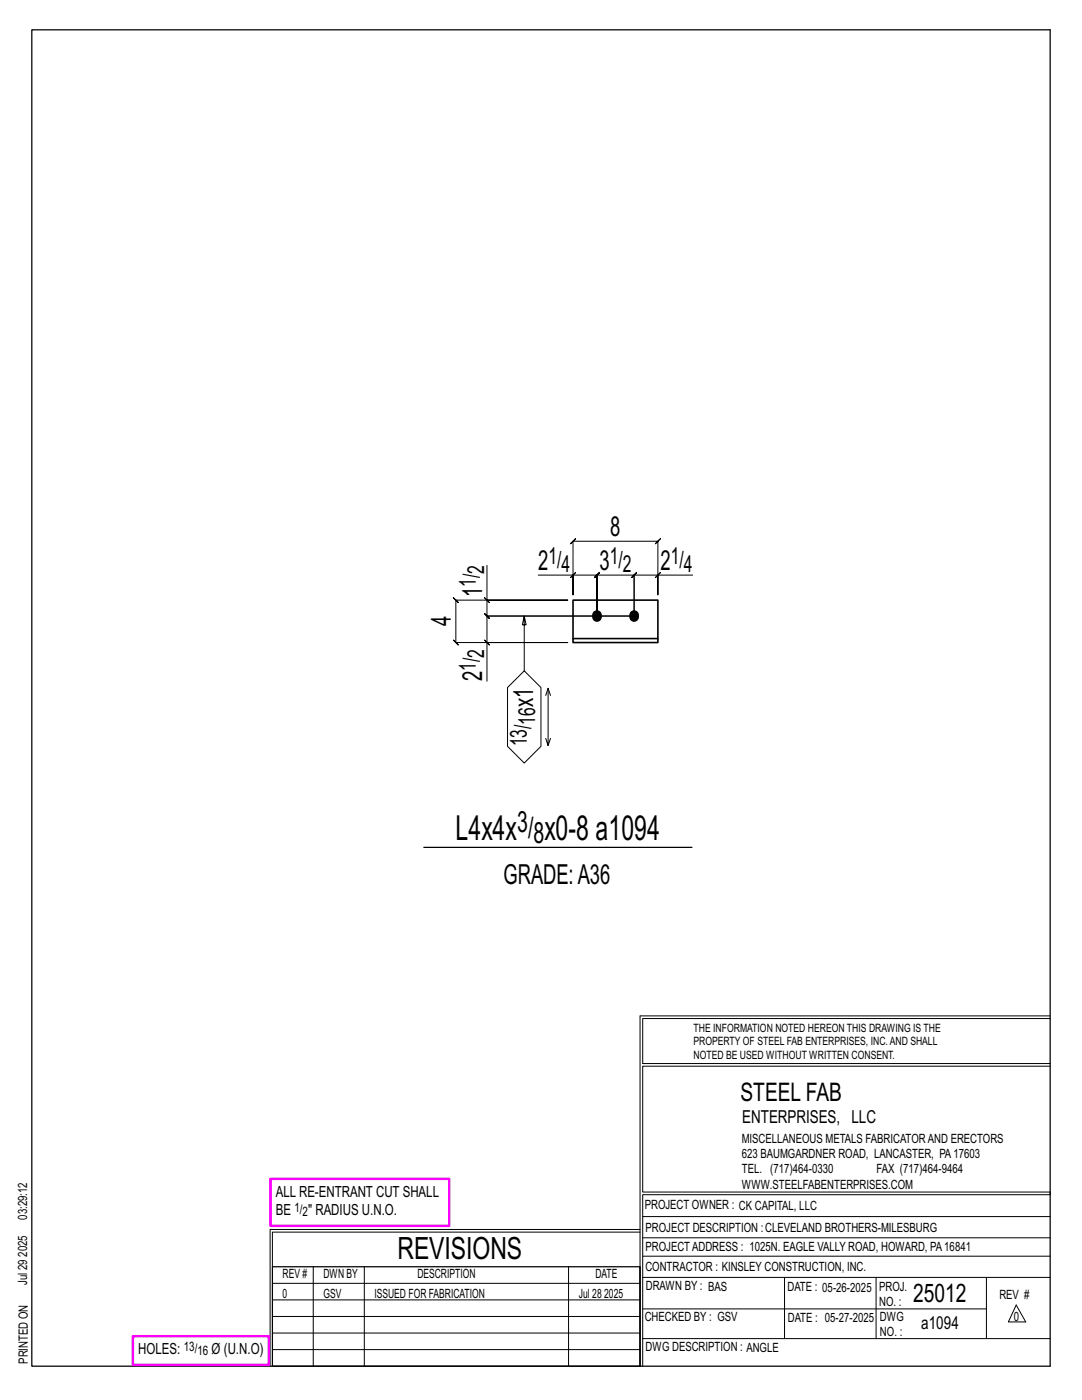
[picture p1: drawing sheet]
<svg xmlns="http://www.w3.org/2000/svg" width="216mm" height="279mm" viewBox="0 0 216 279" stroke-linecap="round" stroke-linejoin="round" font-family="sans-serif">
<defs><g id="words">
<g font-size="6.9">
<text x="90.9" y="167.7">L4x4x</text>
<text x="108.7" y="167.7">x0-8 a1094</text>
</g>
<text font-size="6.1" x="79.3" y="251.3">REVISIONS</text>
<g font-size="5.9">
<text x="103.2" y="166.1">3/</text>
<text x="106.5" y="168.2">8</text>
</g>
<g font-size="5.5">
<text x="121.8" y="107">8</text>
<text x="107.4" y="113.8">2</text>
<text x="119.6" y="113.8">3</text>
<text x="131.8" y="113.8">2</text>
<text x="96.2" y="119.2" transform="rotate(-90 96.2 119.2)">1</text>
<text x="90" y="125" transform="rotate(-90 90 125)">4</text>
<text x="96.2" y="136" transform="rotate(-90 96.2 136)">2</text>
<text x="106.4" y="141.1" transform="rotate(-90 106.4 141.1)">x1</text>
<text x="100.5" y="176.4">GRADE:A36</text>
</g>
<g font-size="5.1">
<text x="147.8" y="219.8">STEEL FAB</text>
<text x="182.2" y="259.9">25012</text>
</g>
<g font-size="4.7">
<text x="109.5" y="112.5">1/</text>
<text x="121.7" y="112.5">1/</text>
<text x="133.9" y="112.5">1/</text>
<text x="94.9" y="117.2" transform="rotate(-90 94.9 117.2)">1/</text>
<text x="96.6" y="114.6" transform="rotate(-90 96.6 114.6)">2</text>
<text x="112.1" y="114.2">4</text>
<text x="124.3" y="114.2">2</text>
<text x="136.5" y="114.2">4</text>
<text x="96.6" y="131.3" transform="rotate(-90 96.6 131.3)">2</text>
<text x="94.9" y="133.9" transform="rotate(-90 94.9 133.9)">1/</text>
<text x="105.1" y="148.9" transform="rotate(-90 105.1 148.9)">13/</text>
<text x="106.8" y="144.6" transform="rotate(-90 106.8 144.6)">16</text>
</g>
<g font-size="3.6">
<text x="148.1" y="224.1">ENTERPRISES, LLC</text>
<text x="183.8" y="265.2">a1094</text>
</g>
<g font-size="3.1">
<text x="55" y="238.9">ALL RE-ENTRANT CUT SHALL</text>
<text x="55" y="242.5">BE</text>
<text x="61.5" y="242.5">&quot; RADIUS U.N.O.</text>
<text x="27.6" y="270.2">HOLES:</text>
<text x="42.2" y="270.2">Ø (U.N.O)</text>
</g>
<g font-size="2.6">
<text x="58.8" y="241.8">1/</text>
<text x="60.4" y="242.7">2</text>
<text x="36.7" y="269.6">13/</text>
<text x="39.4" y="270.5">16</text>
</g>
<g font-size="2.5">
<text x="148" y="231.2">623 BAUMGARDNER ROAD, LANCASTER, PA17603</text>
<text x="148" y="228.1">MISCELLANEOUS METALS FABRICATORAND ERECTORS</text>
<text x="148" y="237.2">WWW.STEELFABENTERPRISES.COM</text>
<text x="148" y="234.2">TEL. (717)464-0330</text>
<text x="174.9" y="234.2">FAX (717)464-9464</text>
<text x="5.4" y="243.4" transform="rotate(-90 5.4 243.4)">03:29:12</text>
<text x="128.7" y="241.3">PROJECT OWNER : CK CAPITAL, LLC</text>
<text x="128.8" y="246">PROJECT DESCRIPTION :CLEVELAND BROTHERS-MILESBURG</text>
<text x="5.4" y="250.8" transform="rotate(-90 5.4 250.8)">2025</text>
<text x="128.8" y="249.7">PROJECTADDRESS : 1025N. EAGLE VALLY ROAD, HOWARD, PA16841</text>
<text x="5.4" y="256.5" transform="rotate(-90 5.4 256.5)">Jul 29</text>
<text x="56.4" y="255">REV #</text>
<text x="64.5" y="255">DWN BY</text>
<text x="83.3" y="255">DESCRIPTION</text>
<text x="118.8" y="255">DATE</text>
<text x="128.8" y="253.7">CONTRACTOR : KINSLEY CONSTRUCTION, INC.</text>
<text x="128.9" y="257.5">DRAWN BY : BAS</text>
<text x="157.1" y="257.6">DATE : 05-26-2025</text>
<text x="175.4" y="257.7">PROJ.</text>
<text x="56.4" y="259">0</text>
<text x="64.5" y="259">GSV</text>
<text x="74.7" y="259">ISSUED FOR FABRICATION</text>
<text x="115.5" y="259">Jul 28</text>
<text x="120.6" y="259">2025</text>
<text x="128.6" y="263.7">CHECKED BY : GSV</text>
<text x="157.2" y="263.7">DATE : 05-27-2025</text>
<text x="175.4" y="260.7">NO. :</text>
<text x="175.6" y="263.7">DWG</text>
<text x="199.4" y="259.2">REV #</text>
<text x="202.3" y="263.7">0</text>
<text x="128.8" y="269.7">DWG DESCRIPTION : ANGLE</text>
<text x="175.6" y="266.7">NO. :</text>
<text x="5.5" y="272.2" transform="rotate(-90 5.5 272.2)">PRINTED ON</text>
</g>
<g font-size="2.3">
<text x="138.4" y="208.6">PROPERTY OF STEEL FAB ENTERPRISES, INC.AND SHALL</text>
<text x="138.4" y="205.9">THE INFORMATION NOTED HEREON THIS DRAWING IS THE</text>
<text x="138.4" y="211.3">NOTED BE USED WITHOUT WRITTEN CONSENT.</text>
</g>
</g></defs>
<g fill="none" stroke="#000" stroke-width=".2">
<path d="M96.7 119.3l1 1zM97.2 112.8v7h16.1h-22.3l-.5-.5 1 1-.5-.5v8.4l-.5-.5 1 1-.5-.5h22.3h-16.1v7.8M97.2 119.8v3.1l-.5-.5 1 1-.5-.5h29.3M107.4 114.8h6.9v3.9v-10.7l-.5 .5 1-1-.5 .5h17l-.5 .5 1-1-.5 .5v10.7v-3.9h6.9M114.3 114.8h4.8l-.5 .5 1-1-.5 .5v8.1v-8.1l-.5 .5 1-1-.5 .5h7.4l-.5 .5 1-1-.5 .5v8.1M114.8 114.3l-1 1zM131.3 114.8l.5-.5-1 1zM131.3 114.8h-4.8l.5-.5-1 1 .5-.5v8.1M96.7 127.7l1 1zM104.6 133.9l3.3 3.3v11.7l-3.3 3.4-3.3-3.4v-11.7zM104.6 122.9l-.4 1.8h.8l-.4-1.8v11M108.9 138.8l.5-1.4 .4 1.4"/>
<path d="M109.4 137.4v11.4l-.5-1.4M126.5 122.9h-29.3l-.5-.5 1 1-.5-.5v5.3M109.8 147.4l-.4 1.4M127.7 202.7v70M127.7 202.7h81.8M209.5 203.3h-81.3v9h81.3M209.5 212.8h-81.3v25.1h81.3v.5h-81.3v34.3M54.4 259.4h73.3M54.4 256.1h73.3M62.5 252.8v19.9M72.7 252.8v19.9M113.4 252.8v19.9"/>
<path d="M127.7 245.4h-73.8v27.3M127.7 245.9h-73.3v6.9M128.2 242.8h81.3M128.2 254.9h81.3M128.2 250.7h81.3M128.2 247h81.3M156.5 254.9v12.2M174.8 254.9v12.2M196.8 254.9v12.2M54.4 269.3h73.3M54.4 266h73.3M54.4 262.7h73.3"/>
<path d="M128.2 261.2h68.6M128.2 267.1h81.3M202.8 260.4l1.9 3.4h-3.5z"/>
</g>
<path d="M6.3 6h203.2v266.7h-203.2zM84.6 169.1h53.5M54.4 252.8h73.3v19.9h-73.3z" fill="none" stroke="#000" stroke-width=".25"/>
<path d="M54 235.3h35.6v9.3h-35.6zM26.5 266.7h27.1v5.7h-27.1z" fill="none" stroke="#f0f" stroke-width=".5"/>
<path d="M118.5 122.1a.91 .91 0 0 1 1.1 0 .91 .91 0 0 1 .4 1 .9 .9 0 0 1-1.1 .9 .9 .9 0 0 1-.6-1.3zM125.9 122.1a.91 .91 0 0 1 1.2 0 .91 .91 0 0 1 .3 1 .9 .9 0 0 1-1.1 .9 .9 .9 0 0 1-.6-1.3z" fill="#000" stroke="#000" stroke-width=".2"/>
<path d="M114.3 127.4h17v.8h-17zM114.3 127.4v-7.6h17v7.6" fill="none" stroke="#000" stroke-width=".32"/>
<use href="#words"/>
</svg>
